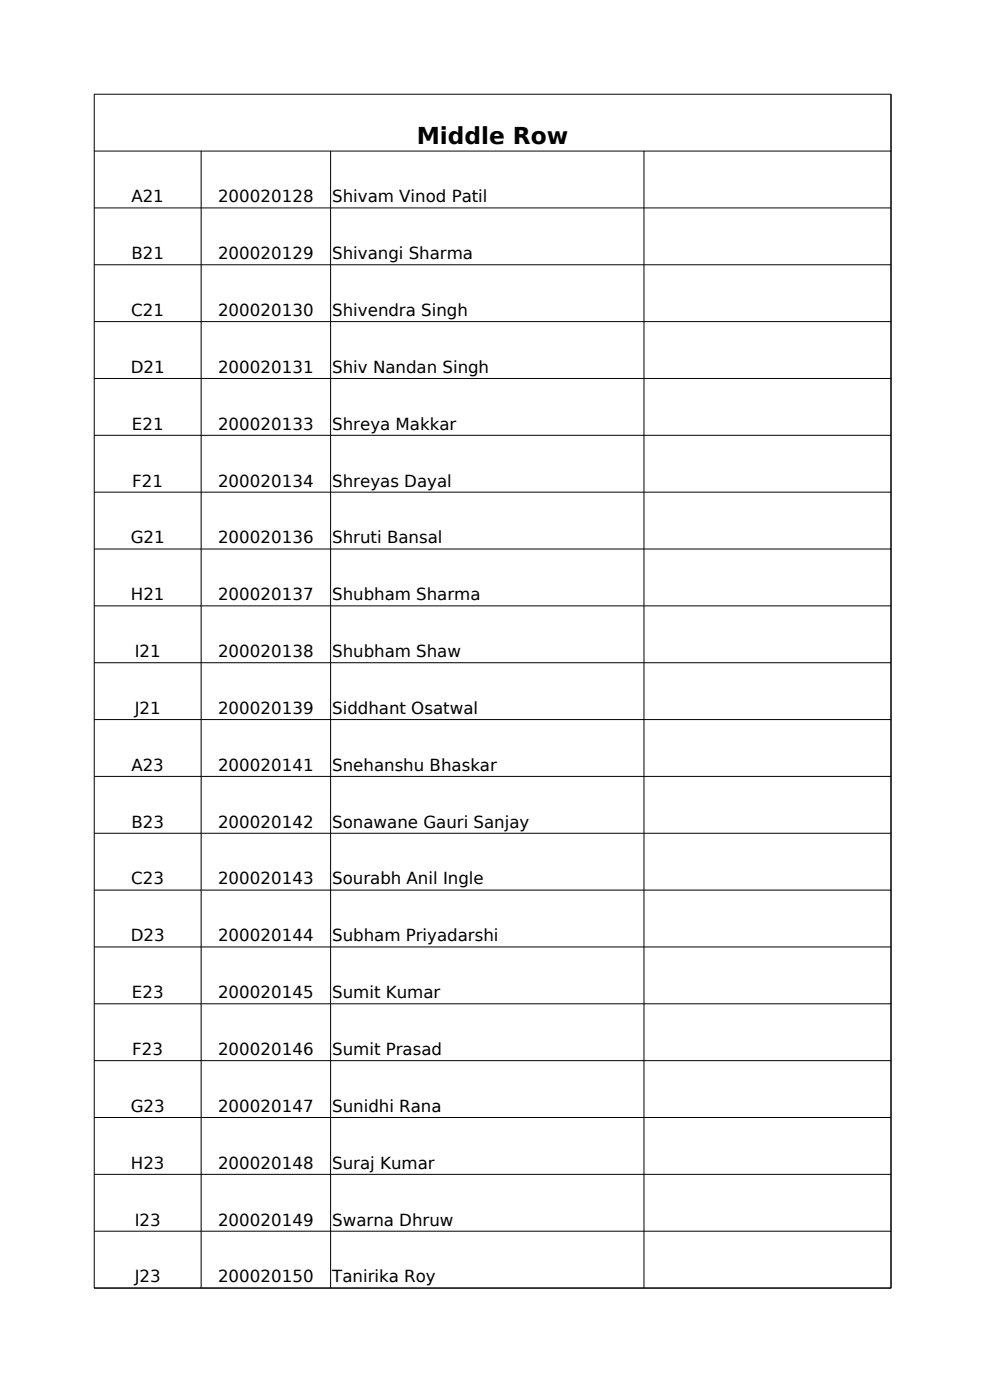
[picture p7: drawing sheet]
<svg xmlns="http://www.w3.org/2000/svg" width="210mm" height="297mm" viewBox="0 0 210 297" stroke-linecap="round" stroke-linejoin="round" font-family="sans-serif">
<defs><g id="words">
<text font-size="4.9" x="88.4" y="30.6">Middle Row</text>
<g font-size="3.5">
<text x="27.9" y="42.9">A21</text>
<text x="46.2" y="42.9">200020128</text>
<text x="70.5" y="42.9">Shivam Vinod Patil</text>
<text x="27.9" y="55">B21</text>
<text x="46.2" y="55">200020129</text>
<text x="70.5" y="55">Shivangi Sharma</text>
<text x="27.8" y="67">C21</text>
<text x="46.2" y="67">200020130</text>
<text x="70.5" y="67">Shivendra Singh</text>
<text x="27.7" y="79.1">D21</text>
<text x="46.2" y="79.1">200020131</text>
<text x="70.5" y="79.1">Shiv Nandan Singh</text>
<text x="28" y="91.2">E21</text>
<text x="46.2" y="91.2">200020133</text>
<text x="70.5" y="91.2">Shreya Makkar</text>
<text x="28.1" y="103.2">F21</text>
<text x="46.2" y="103.2">200020134</text>
<text x="70.5" y="103.2">Shreyas Dayal</text>
<text x="27.7" y="115.3">G21</text>
<text x="46.2" y="115.3">200020136</text>
<text x="70.5" y="115.3">Shruti Bansal</text>
<text x="27.8" y="127.4">H21</text>
<text x="46.2" y="127.4">200020137</text>
<text x="70.5" y="127.4">Shubham Sharma</text>
<text x="28.6" y="139.4">I21</text>
<text x="46.2" y="139.4">200020138</text>
<text x="70.5" y="139.4">Shubham Shaw</text>
<text x="28.6" y="151.5">J21</text>
<text x="46.2" y="151.5">200020139</text>
<text x="70.5" y="151.5">Siddhant Osatwal</text>
<text x="27.9" y="163.5">A23</text>
<text x="46.2" y="163.5">200020141</text>
<text x="70.5" y="163.5">Snehanshu Bhaskar</text>
<text x="27.9" y="175.6">B23</text>
<text x="46.2" y="175.6">200020142</text>
<text x="70.5" y="175.6">Sonawane Gauri Sanjay</text>
<text x="27.8" y="187.6">C23</text>
<text x="46.2" y="187.6">200020143</text>
<text x="70.5" y="187.6">Sourabh Anil Ingle</text>
<text x="27.7" y="199.7">D23</text>
<text x="46.2" y="199.7">200020144</text>
<text x="70.5" y="199.7">Subham Priyadarshi</text>
<text x="28" y="211.8">E23</text>
<text x="46.2" y="211.8">200020145</text>
<text x="70.5" y="211.8">Sumit Kumar</text>
<text x="28.1" y="223.8">F23</text>
<text x="46.2" y="223.8">200020146</text>
<text x="70.5" y="223.8">Sumit Prasad</text>
<text x="27.7" y="235.9">G23</text>
<text x="46.2" y="235.9">200020147</text>
<text x="70.5" y="235.9">Sunidhi Rana</text>
<text x="27.8" y="247.9">H23</text>
<text x="46.2" y="247.9">200020148</text>
<text x="70.5" y="247.9">Suraj Kumar</text>
<text x="28.6" y="260">I23</text>
<text x="46.2" y="260">200020149</text>
<text x="70.5" y="260">Swarna Dhruw</text>
<text x="28.6" y="272.1">J23</text>
<text x="46.2" y="272.1">200020150</text>
<text x="70.5" y="272.1">Tanirika Roy</text>
</g>
</g></defs>
<g fill="none" stroke="#000" stroke-width=".21">
<path d="M20 32.1h169M42.7 32v241.3M70.1 32v241.3M136.6 32v241.3M20 44.1h169M20 56.2h169M20 68.2h169M20 80.3h169M20 92.4h169M20 104.4h169M20 116.5h169M20 128.5h169"/>
<path d="M20 140.6h169M20 152.7h169M20 164.7h169M20 176.8h169M20 188.8h169M20 200.9h169M20 213h169M20 225h169M20 237.1h169M20 249.1h169M20 261.2h169M20 273.3h169"/>
<path d="M20 273.3v-253.3h169v253.3"/>
</g>
<use href="#words"/>
</svg>
